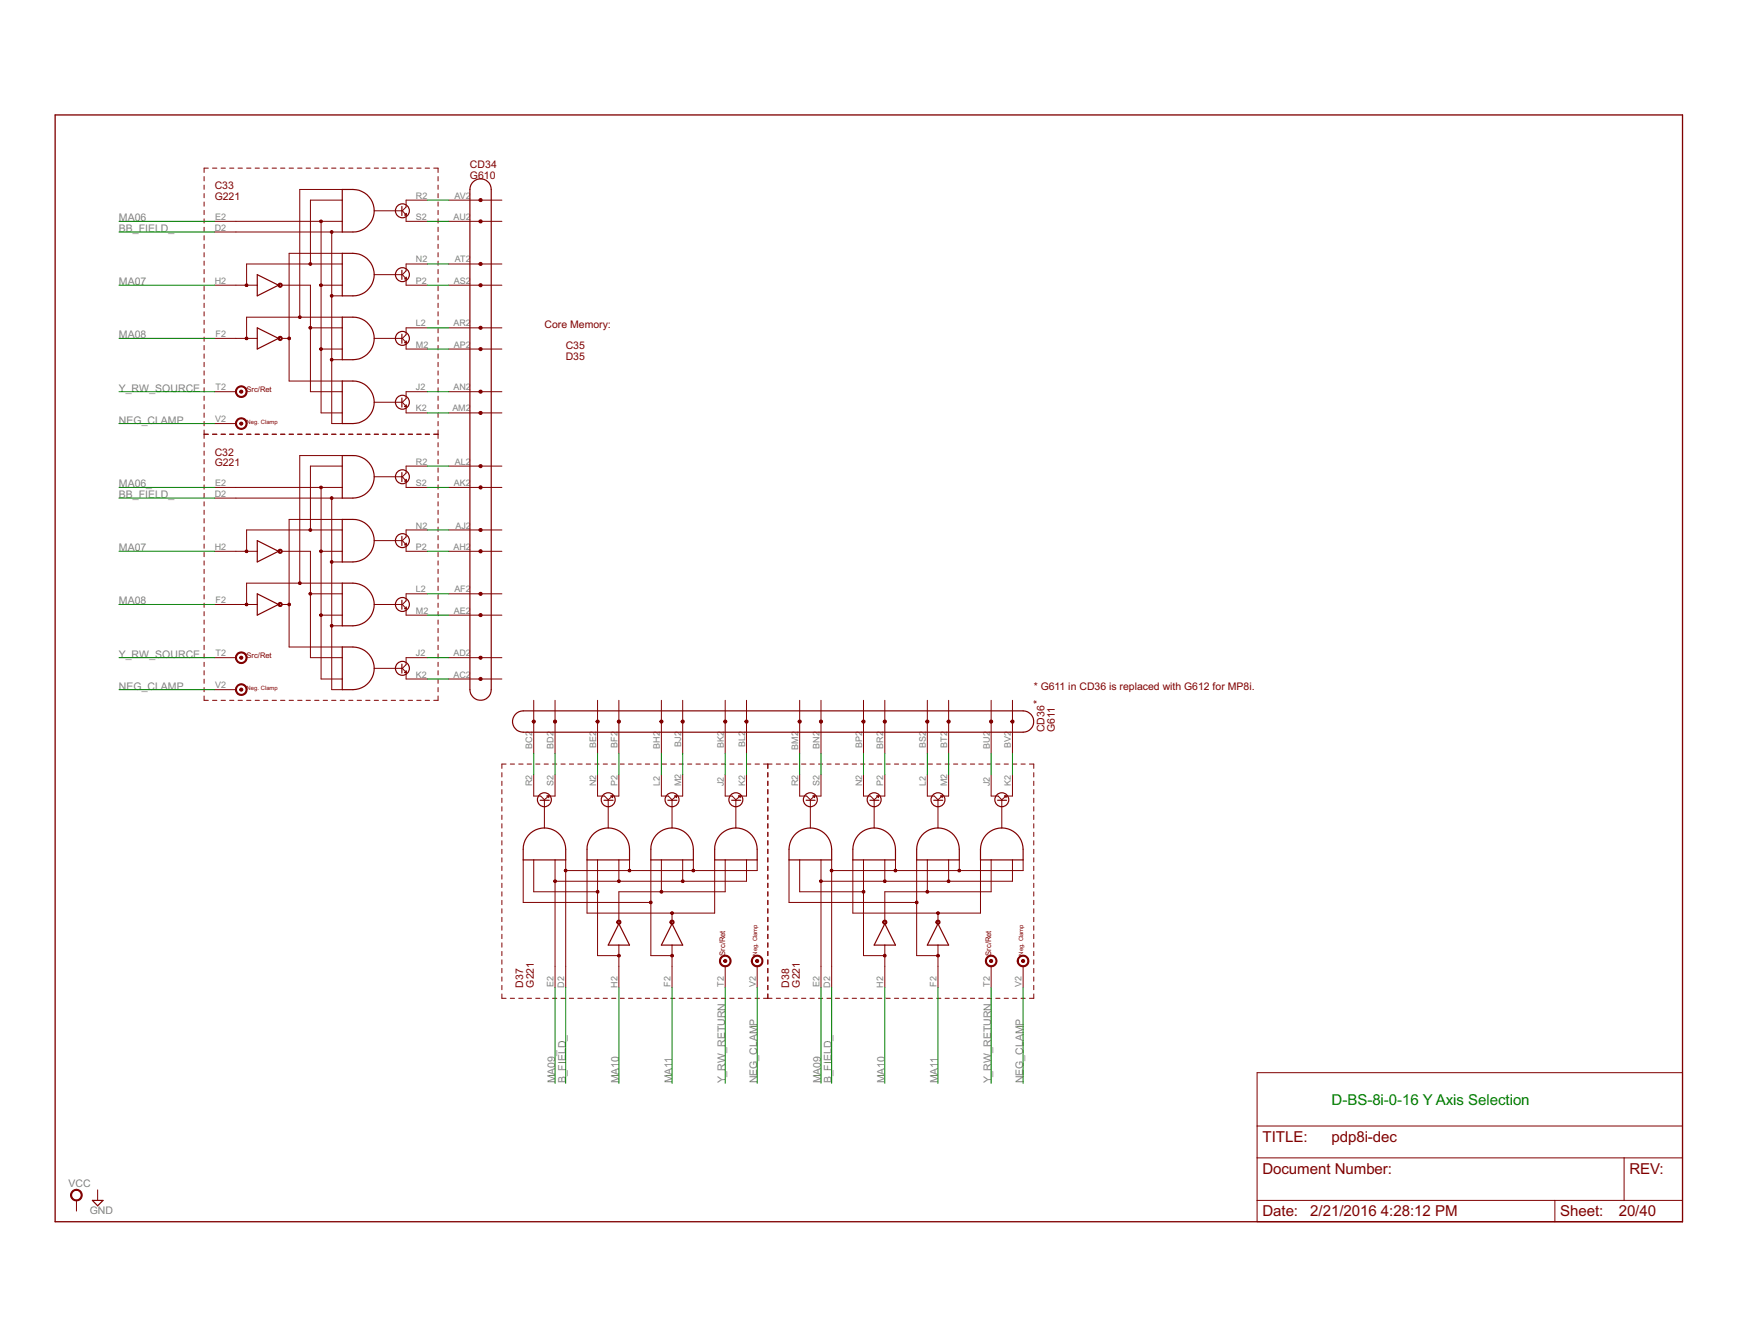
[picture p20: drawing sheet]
<svg xmlns="http://www.w3.org/2000/svg" width="279mm" height="216mm" viewBox="0 0 279 216" stroke-linecap="round" stroke-linejoin="round" font-family="sans-serif">
<defs><g id="words">
<text font-size="2.7" fill="#008000" x="214.2" y="177.6">D-BS-8i-0-16 Y Axis Selection</text>
<g font-size="2.7" fill="#800000">
<text x="203.1" y="183.6">TITLE:</text>
<text x="214.2" y="183.6">pdp8i-dec</text>
<text x="203.1" y="188.7">Document Number:</text>
<text x="262.1" y="188.7">REV:</text>
<text x="203.1" y="195.6">Date:</text>
<text x="210.8" y="195.6">2/21/2016</text>
<text x="222.1" y="195.6">4:28:12 PM</text>
<text x="251" y="195.6">Sheet:</text>
<text x="260.4" y="195.6">20/40</text>
</g>
<g font-size="1.9" fill="#800000">
<text x="75.6" y="27">CD34</text>
<text x="75.6" y="28.7">G610</text>
<text x="34.5" y="30.5">C33</text>
<text x="34.5" y="32.2">G221</text>
<text x="87.6" y="52.7">Core Memory:</text>
<text x="91" y="56.1">C35</text>
<text x="91" y="57.8">D35</text>
<text x="34.5" y="73.2">C32</text>
<text x="34.5" y="74.9">G221</text>
<text x="166.3" y="110.9">* G611 in CD36 is replaced with G612 for MP8i.</text>
<text x="167.5" y="113.2" transform="rotate(-90 167.5 113.2)">*</text>
<text x="168" y="117.7" transform="rotate(-90 168 117.7)">CD36</text>
<text x="169.7" y="117.7" transform="rotate(-90 169.7 117.7)">G611</text>
<text x="84.2" y="158.8" transform="rotate(-90 84.2 158.8)">D37</text>
<text x="85.9" y="158.8" transform="rotate(-90 85.9 158.8)">G221</text>
<text x="126.9" y="158.8" transform="rotate(-90 126.9 158.8)">D38</text>
<text x="128.6" y="158.8" transform="rotate(-90 128.6 158.8)">G221</text>
</g>
<g font-size="1.9" fill="#808080">
<text x="19.1" y="35.6">MA06</text>
<text x="19.1" y="37.3">BB_FIELD_</text>
<text x="19.1" y="45.9">MA07</text>
<text x="19.1" y="54.4">MA08</text>
<text x="19.1" y="63">Y_RW_SOURCE</text>
<text x="19.1" y="68.1">NEG_CLAMP</text>
<text x="19.1" y="78.4">MA06_</text>
<text x="19.1" y="80.1">BB_FIELD_</text>
<text x="19.1" y="88.6">MA07</text>
<text x="19.1" y="97.2">MA08</text>
<text x="19.1" y="105.7">Y_RW_SOURCE</text>
<text x="19.1" y="110.9">NEG_CLAMP</text>
<text x="89.3" y="174.2" transform="rotate(-90 89.3 174.2)">MA09_</text>
<text x="91" y="174.2" transform="rotate(-90 91 174.2)">B_FIELD_</text>
<text x="99.5" y="174.2" transform="rotate(-90 99.5 174.2)">MA10</text>
<text x="108.1" y="174.2" transform="rotate(-90 108.1 174.2)">MA11</text>
<text x="116.7" y="174.2" transform="rotate(-90 116.7 174.2)">Y_RW_RETURN</text>
<text x="121.8" y="174.2" transform="rotate(-90 121.8 174.2)">NEG_CLAMP</text>
<text x="132.1" y="174.2" transform="rotate(-90 132.1 174.2)">MA09</text>
<text x="133.8" y="174.2" transform="rotate(-90 133.8 174.2)">B_FIELD_</text>
<text x="142.3" y="174.2" transform="rotate(-90 142.3 174.2)">MA10</text>
<text x="150.9" y="174.2" transform="rotate(-90 150.9 174.2)">MA11</text>
<text x="159.4" y="174.2" transform="rotate(-90 159.4 174.2)">Y_RW_RETURN</text>
<text x="164.6" y="174.2" transform="rotate(-90 164.6 174.2)">NEG_CLAMP</text>
<text x="11" y="190.8">VCC</text>
<text x="14.4" y="195.1">GND</text>
</g>
<g font-size="1.6" fill="#808080">
<text x="34.6" y="35.3">E2</text>
<text x="66.9" y="31.9">R2</text>
<text x="66.9" y="35.3">S2</text>
<text x="72.9" y="35.3">AU2</text>
<text x="73.1" y="31.9">AV2</text>
<text x="34.5" y="37.1">D2</text>
<text x="34.5" y="45.6">H2</text>
<text x="66.9" y="42.2">N2</text>
<text x="66.9" y="45.6">P2</text>
<text x="73" y="45.6">AS2</text>
<text x="73.2" y="42.2">AT2</text>
<text x="66.9" y="52.5">L2</text>
<text x="72.9" y="52.5">AR2</text>
<text x="34.7" y="54.2">F2</text>
<text x="66.9" y="55.9">M2</text>
<text x="73" y="55.9">AP2</text>
<text x="34.7" y="62.7">T2</text>
<text x="66.9" y="62.7">J2</text>
<text x="72.9" y="62.7">AN2</text>
<text x="34.6" y="67.9">V2</text>
<text x="66.9" y="66.1">K2</text>
<text x="72.8" y="66.1">AM2</text>
<text x="66.9" y="74.7">R2</text>
<text x="73.2" y="74.7">AL2</text>
<text x="34.5" y="79.8">D2</text>
<text x="34.6" y="78.1">E2</text>
<text x="66.9" y="78.1">S2</text>
<text x="73" y="78.1">AK2</text>
<text x="34.5" y="88.4">H2</text>
<text x="66.9" y="85">N2</text>
<text x="66.9" y="88.4">P2</text>
<text x="72.9" y="88.4">AH2</text>
<text x="73.3" y="85">AJ2</text>
<text x="66.9" y="95.2">L2</text>
<text x="73.1" y="95.2">AF2</text>
<text x="34.7" y="96.9">F2</text>
<text x="66.9" y="98.6">M2</text>
<text x="73" y="98.6">AE2</text>
<text x="34.7" y="105.5">T2</text>
<text x="66.9" y="105.5">J2</text>
<text x="72.9" y="105.5">AD2</text>
<text x="34.6" y="110.6">V2</text>
<text x="66.9" y="108.9">K2</text>
<text x="72.9" y="108.9">AC2</text>
<text x="85.6" y="120.4" transform="rotate(-90 85.6 120.4)">BC2</text>
<text x="89" y="120.4" transform="rotate(-90 89 120.4)">BD2</text>
<text x="95.9" y="120.3" transform="rotate(-90 95.9 120.3)">BE2</text>
<text x="99.3" y="120.2" transform="rotate(-90 99.3 120.2)">BF2</text>
<text x="106.2" y="120.4" transform="rotate(-90 106.2 120.4)">BH2</text>
<text x="109.6" y="120" transform="rotate(-90 109.6 120)">BJ2</text>
<text x="116.4" y="120.3" transform="rotate(-90 116.4 120.3)">BK2</text>
<text x="119.8" y="120.1" transform="rotate(-90 119.8 120.1)">BL2</text>
<text x="128.4" y="120.5" transform="rotate(-90 128.4 120.5)">BM2</text>
<text x="131.8" y="120.4" transform="rotate(-90 131.8 120.4)">BN2</text>
<text x="138.7" y="120.3" transform="rotate(-90 138.7 120.3)">BP2</text>
<text x="142.1" y="120.4" transform="rotate(-90 142.1 120.4)">BR2</text>
<text x="148.9" y="120.3" transform="rotate(-90 148.9 120.3)">BS2</text>
<text x="152.3" y="120.2" transform="rotate(-90 152.3 120.2)">BT2</text>
<text x="159.2" y="120.4" transform="rotate(-90 159.2 120.4)">BU2</text>
<text x="162.6" y="120.3" transform="rotate(-90 162.6 120.3)">BV2</text>
<text x="85.6" y="126.4" transform="rotate(-90 85.6 126.4)">R2</text>
<text x="89" y="126.4" transform="rotate(-90 89 126.4)">S2</text>
<text x="95.9" y="126.4" transform="rotate(-90 95.9 126.4)">N2</text>
<text x="99.3" y="126.4" transform="rotate(-90 99.3 126.4)">P2</text>
<text x="106.2" y="126.4" transform="rotate(-90 106.2 126.4)">L2</text>
<text x="109.6" y="126.4" transform="rotate(-90 109.6 126.4)">M2</text>
<text x="116.4" y="126.4" transform="rotate(-90 116.4 126.4)">J2</text>
<text x="119.8" y="126.4" transform="rotate(-90 119.8 126.4)">K2</text>
<text x="128.4" y="126.4" transform="rotate(-90 128.4 126.4)">R2</text>
<text x="131.8" y="126.4" transform="rotate(-90 131.8 126.4)">S2</text>
<text x="138.7" y="126.4" transform="rotate(-90 138.7 126.4)">N2</text>
<text x="142.1" y="126.4" transform="rotate(-90 142.1 126.4)">P2</text>
<text x="148.9" y="126.4" transform="rotate(-90 148.9 126.4)">L2</text>
<text x="152.3" y="126.4" transform="rotate(-90 152.3 126.4)">M2</text>
<text x="159.2" y="126.4" transform="rotate(-90 159.2 126.4)">J2</text>
<text x="162.6" y="126.4" transform="rotate(-90 162.6 126.4)">K2</text>
<text x="89" y="158.7" transform="rotate(-90 89 158.7)">E2</text>
<text x="90.8" y="158.8" transform="rotate(-90 90.8 158.8)">D2</text>
<text x="99.3" y="158.8" transform="rotate(-90 99.3 158.8)">H2</text>
<text x="107.9" y="158.6" transform="rotate(-90 107.9 158.6)">F2</text>
<text x="116.4" y="158.6" transform="rotate(-90 116.4 158.6)">T2</text>
<text x="121.6" y="158.7" transform="rotate(-90 121.6 158.7)">V2</text>
<text x="131.8" y="158.7" transform="rotate(-90 131.8 158.7)">E2</text>
<text x="133.5" y="158.8" transform="rotate(-90 133.5 158.8)">D2</text>
<text x="142.1" y="158.8" transform="rotate(-90 142.1 158.8)">H2</text>
<text x="150.6" y="158.6" transform="rotate(-90 150.6 158.6)">F2</text>
<text x="159.2" y="158.6" transform="rotate(-90 159.2 158.6)">T2</text>
<text x="164.3" y="158.7" transform="rotate(-90 164.3 158.7)">V2</text>
</g>
<g font-size="1.4" fill="#800000">
<text x="39.7" y="63">Src/Ret</text>
<text x="39.7" y="105.7">Src/Ret</text>
<text x="116.7" y="153.6" transform="rotate(-90 116.7 153.6)">Src/Ret</text>
<text x="159.4" y="153.6" transform="rotate(-90 159.4 153.6)">Src/Ret</text>
</g>
<g font-size="1.1" fill="#800000">
<text x="39.7" y="68.1">Neg. Clamp</text>
<text x="39.7" y="110.9">Neg. Clamp</text>
<text x="121.8" y="153.6" transform="rotate(-90 121.8 153.6)">Neg. Clamp</text>
<text x="164.6" y="153.6" transform="rotate(-90 164.6 153.6)">Neg. Clamp</text>
</g>
</g></defs>
<path d="M8.9 18.5h261.7v177.9h-261.7z" fill="none" stroke="#800000" stroke-width=".21"/>
<g fill="none" stroke="#800000" stroke-width=".16">
<path d="M32.8 28.4v.7M32.8 29.8v.6M32.8 31.1v.7M32.8 32.5v.6M32.8 33.8v.7M32.8 35.2v.7M32.8 36.5v.7M32.8 37.9v.7M32.8 39.3v.6M33.5 27h-.7v.7M34.2 27h.7M34.5 37.3h20.6"/>
<path d="M34.5 35.6h20.6M35.6 27h.7M36.9 27h.7M38.3 27h.7M39.7 27h.7M41 27h.7M42.4 27h.7M43.8 27h.7M45.1 27h.7M46.5 27h.7M47.9 27h.7M49.2 27h.7"/>
<path d="M50.6 27h.7M51.6 35.6v30.8h3.5M52 27h.7M53.3 27h.7M53.4 37.3v30.8h1.7M54.7 27h.7M55.1 32.2h-5.2v10.2M55.1 30.5h-6.9v20.5M56.1 27h.7M57.4 27h.7M58.8 27h.7M60.2 33.9h4.4"/>
<path d="M60.2 27h.7M61.6 27h.7M62.9 27h.7M64.3 27h.7M65.3 34.6v1h3.4M65.7 27h.7M67 27h.7M68.4 27h.7M68.7 32.2h-3.4v1.1l-.6 .6 .6 .7M69.8 27h.7v.7M70.5 28.4v.7M70.5 29.8v.6"/>
<path d="M70.5 31.1v.7M70.5 32.5v.6M70.5 33.8v.7M70.5 35.2v.7M70.5 36.5v.7M70.5 37.9v.7M70.5 39.3v.6M72.2 35.6h8.5M72.2 32.2h8.5M32.8 40.6v.7M32.8 42v.7M32.8 43.3v.7"/>
<path d="M32.8 44.7v.7M32.8 46v.7M32.8 47.4v.7M32.8 48.7v.7M32.8 50.1v.7M32.8 51.5v.7M32.8 52.8v.7M32.8 54.2v.7M32.8 55.5v.7M32.8 56.9v.7M32.8 58.3v.6M32.8 59.6v.7"/>
<path d="M34.5 54.4h6.9M34.5 45.8h6.9M45.3 54.4h1.2M45.3 45.8h4.6v17.2h5.2M49.9 52.7h5.2M51.6 56.1h3.5M51.6 45.8h3.5M53.4 47.6h1.7M53.4 57.8h1.7M55.1 42.4h-15.4v3.4M55.1 51h-15.4v3.4M55.1 40.7h-8.6v20.6h8.6"/>
<path d="M60.2 44.2h4.4M60.2 54.4h4.4M65.3 44.9v.9h3.4M65.3 55.2v.9h3.4M68.7 42.4h-3.4v1.1l-.6 .7 .6 .6M68.7 52.7h-3.4v1.1l-.6 .6 .6 .7M70.5 40.6v.7M70.5 42v.7M70.5 43.3v.7M70.5 44.7v.7M70.5 46v.7M70.5 47.4v.7"/>
<path d="M70.5 48.7v.7M70.5 50.1v.7M70.5 51.5v.7M70.5 52.8v.7M70.5 54.2v.7M70.5 55.5v.7M70.5 56.9v.7M70.5 58.3v.6M70.5 59.6v.7M72.2 56.1h8.5M72.2 45.8h8.5M72.2 42.4h8.5"/>
<path d="M72.2 52.7h8.5M32.8 69.8h.7M32.8 61v.7M32.8 62.3v.7M32.8 63.7v.7M32.8 65v.7M32.8 66.4v.7M32.8 67.8v.7M32.8 69.1v1.4M32.8 71.2v.6M32.8 72.5v.7M32.8 73.9v.7"/>
<path d="M32.8 75.2v.7M32.8 76.6v.7M32.8 78v.6M32.8 79.3v.7M34.2 69.8h.7M34.5 68.1h3.5M34.5 63h3.5M34.5 78.4h20.6M35.6 69.8h.7M36.9 69.8h.7M38.3 69.8h.7M39.7 69.8h.7"/>
<path d="M41 69.8h.7M42.4 69.8h.7M43.8 69.8h.7M45.1 69.8h.7M46.5 69.8h.7M47.9 69.8h.7M49.2 69.8h.7M50.6 69.8h.7M51.6 78.4v30.8h3.5M52 69.8h.7M53.3 69.8h.7M54.7 69.8h.7"/>
<path d="M55.1 74.9h-5.2v10.3M55.1 73.2h-6.9v20.5M56.1 69.8h.7M57.4 69.8h.7M58.8 69.8h.7M60.2 64.7h4.4M60.2 69.8h.7M60.2 76.6h4.4M61.6 69.8h.7M62.9 69.8h.7M64.3 69.8h.7M65.3 65.4v1h3.4"/>
<path d="M65.3 77.4v1h3.4M65.7 69.8h.7M67 69.8h.7M68.4 69.8h.7M68.7 63h-3.4v1.1l-.6 .6 .6 .7M68.7 74.9h-3.4v1.2l-.6 .5 .6 .7M69.8 69.8h.7M70.5 61v.7M70.5 62.3v.7M70.5 63.7v.7M70.5 65v.7M70.5 66.4v.7"/>
<path d="M70.5 67.8v.7M70.5 69.1v1.4M70.5 71.2v.6M70.5 72.5v.7M70.5 73.9v.7M70.5 75.2v.7M70.5 76.6v.7M70.5 78v.6M70.5 79.3v.7M72.2 66.4h8.5M72.2 63h8.5M72.2 78.4h8.5"/>
<path d="M72.2 74.9h8.5M32.8 80.7v.6M32.8 82v.7M32.8 83.4v.7M32.8 84.7v.7M32.8 86.1v.7M32.8 87.5v.6M32.8 88.8v.7M32.8 90.2v.6M32.8 91.5v.7M32.8 92.9v.7M32.8 94.2v.7"/>
<path d="M32.8 95.6v.7M32.8 97v.6M32.8 98.3v.7M32.8 99.7v.7M34.5 97.2h6.9M34.5 80.1h20.6M34.5 88.6h6.9M45.3 88.6h4.6v17.1h5.2M45.3 97.2h1.2M49.9 95.5h5.2M51.6 98.9h3.5M51.6 88.6h3.5"/>
<path d="M53.4 80.1v30.8h1.7M53.4 90.3h1.7M55.1 85.2h-15.4v3.4M55.1 93.7h-15.4v3.5M55.1 83.5h-8.6v20.5h8.6M60.2 86.9h4.4M60.2 97.2h4.4M65.3 87.7v.9h3.4M65.3 97.9v1h3.4M68.7 85.2h-3.4v1.1l-.6 .6 .6 .7M68.7 95.5h-3.4v1.1l-.6 .6 .6 .7M70.5 80.7v.6"/>
<path d="M70.5 82v.7M70.5 83.4v.7M70.5 84.7v.7M70.5 86.1v.7M70.5 87.5v.6M70.5 88.8v.7M70.5 90.2v.6M70.5 91.5v.7M70.5 92.9v.7M70.5 94.2v.7M70.5 95.6v.7M70.5 97v.6"/>
<path d="M70.5 98.3v.7M70.5 99.7v.7M72.2 98.9h8.5M72.2 88.6h8.5M72.2 85.2h8.5M72.2 95.5h8.5M32.8 101v.7M32.8 102.4v.7M32.8 103.7v.7M32.8 105.1v.7M32.8 106.5v.6M32.8 107.8v.7"/>
<path d="M32.8 109.2v.7M32.8 110.5v.7M32.8 111.9v.7h.7M34.2 112.6h.7M34.5 110.9h3.5M34.5 105.7h3.5M35.6 112.6h.7M36.9 112.6h.7M38.3 112.6h.7M39.7 112.6h.7M41 112.6h.7M42.4 112.6h.7"/>
<path d="M43.8 112.6h.7M45.1 112.6h.7M46.5 112.6h.7M47.9 112.6h.7M49.2 112.6h.7M50.6 112.6h.7M52 112.6h.7M53.3 112.6h.7M53.4 100.6h1.7M54.7 112.6h.7M56.1 112.6h.7M57.4 112.6h.7"/>
<path d="M58.8 112.6h.7M60.2 107.4h4.4M60.2 112.6h.7M61.6 112.6h.7M62.9 112.6h.7M64.3 112.6h.7M65.3 108.2v1h3.4M65.7 112.6h.7M67 112.6h.7M68.4 112.6h.7M68.7 105.7h-3.4v1.1l-.6 .6 .6 .7M70.5 101v.7"/>
<path d="M70.5 102.4v.7M70.5 103.7v.7M70.5 105.1v.7M70.5 106.5v.6M70.5 107.8v.7M70.5 109.2v.7M70.5 110.5v.7M70.5 111.9v.7h-.7M72.2 109.2h8.5M72.2 105.7h8.5M85.9 112.6v8.5M89.3 112.6v8.5"/>
<path d="M96.1 112.6v8.5M99.5 112.6v8.5M106.4 112.6v8.5M109.8 112.6v8.5M116.6 112.6v8.5M120.1 112.6v8.5M128.6 112.6v8.5M132.1 112.6v8.5M138.9 112.6v8.5M142.3 112.6v8.5M149.2 112.6v8.5M152.6 112.6v8.5"/>
<path d="M159.4 112.6v8.5M162.9 112.6v8.5M80.7 124.2v.7M80.7 125.6v.7M80.7 126.9v.7M80.7 128.3v.7M80.7 129.7v.7M80.7 131v.7M80.7 132.4v.7M80.7 133.8v.7M80.7 135.1v.7M80.7 136.5v.7"/>
<path d="M80.7 137.9v.7M80.7 139.3v.7M81.4 122.8h-.7v.7M82.1 122.8h.7M83.4 122.8h.7M84.2 138.2v6.9h20.5M84.8 122.8h.7M85.9 124.5v3.5h1.1l.6 .6 .7-.6M85.9 138.2v5.2h10.2M86.2 122.8h.6M87.5 122.8h.7M87.6 128.7v4.4"/>
<path d="M88.9 122.8h.7M89.3 124.5v3.5h-1M89.3 138.2v20.6M90.2 122.8h.7M91 138.2v20.6M91.6 122.8h.7M92.9 122.8h.7M94.3 122.8h.7M94.4 138.2v8.6h20.6v-8.6M95.7 122.8h.7M96.1 124.5v3.5h1.1l.6 .6 .7-.6M96.1 138.2v15.4h3.4"/>
<path d="M97 122.8h.7M97.8 128.7v4.4M98.4 122.8h.7M99.5 124.5v3.5h-.9M99.5 138.2v3.5M99.7 122.8h.7M101.1 122.8h.7M101.3 138.2v1.8M102.4 122.8h.7M103.8 122.8h.7M104.7 138.2v15.4h3.4M105.2 122.8h.7"/>
<path d="M106.4 124.5v3.5h1.1l.6 .6 .7-.6M106.4 138.2v5.2M106.5 122.8h.7M107.9 122.8h.7M108.1 128.7v4.4M109.2 122.8h.7M109.8 124.5v3.5h-.9M109.8 138.2v3.5M110.6 122.8h.7M111.5 138.2v1.8M112 122.8h.6M113.3 122.8h.7"/>
<path d="M114.7 122.8h.7M116 122.8h.7M116.6 124.5v3.5h1.2l.6 .6 .7-.6M116.6 138.2v5.2h-17.1v4.6M117.4 122.8h.7M118.4 128.7v4.4M118.7 122.8h.7M120.1 124.5v3.5h-1M120.1 138.2v3.5h-30.8M120.1 122.8h.7M121.5 122.8h.7M121.8 138.2v1.8h-30.8"/>
<path d="M122.8 122.8h1.4M123.5 122.8v.7M123.5 124.2v.7M123.5 125.6v.7M123.5 126.9v.7M123.5 128.3v.7M123.5 129.7v.7M123.5 131v.7M123.5 132.4v.7M123.5 133.8v.7M123.5 135.1v.7M123.5 136.5v.7"/>
<path d="M123.5 137.9v.7M123.5 139.3v.7M124.9 122.8h.6M126.2 122.8h.7M126.9 138.2v6.9h20.5M127.6 122.8h.6M128.6 124.5v3.5h1.2l.5 .6 .7-.6M128.6 138.2v5.2h10.3M128.9 122.8h.7M130.3 122.8h.7M130.3 128.7v4.4M131.7 122.8h.6"/>
<path d="M132.1 124.5v3.5h-1M132.1 138.2v20.6M133 122.8h.7M133.8 138.2v20.6M134.4 122.8h.6M135.7 122.8h.7M137.1 122.8h.7M137.2 138.2v8.6h20.5v-8.6M138.4 122.8h.7M138.9 124.5v3.5h1.1l.6 .6 .7-.6M138.9 138.2v15.4h3.4M139.8 122.8h.7"/>
<path d="M140.6 128.7v4.4M141.2 122.8h.6M142.3 124.5v3.5h-.9M142.3 138.2v3.5M142.5 122.8h.7M143.9 122.8h.6M144 138.2v1.8M145.2 122.8h.7M146.6 122.8h.7M147.4 138.2v15.4h3.5M147.9 122.8h.7M149.2 124.5v3.5h1.1l.6 .6 .7-.6"/>
<path d="M149.2 138.2v5.2M149.3 122.8h.7M150.7 122.8h.6M150.9 128.7v4.4M152 122.8h.7M152.6 124.5v3.5h-1M152.6 138.2v3.5M153.4 122.8h.7M154.3 138.2v1.8M154.7 122.8h.7M156.1 122.8h.7M157.4 122.8h.7"/>
<path d="M158.8 122.8h.7M159.4 124.5v3.5h1.1l.6 .6 .7-.6M159.4 138.2v5.2h-17.1v4.6M160.2 122.8h.6M161.1 128.7v4.4M161.5 122.8h.7M162.9 124.5v3.5h-1M162.9 138.2v3.5h-30.8M162.9 122.8h.7M164.2 122.8h.7M164.6 138.2v1.8h-30.8M165.6 122.8h.7v.7"/>
<path d="M166.3 124.2v.7M166.3 125.6v.7M166.3 126.9v.7M166.3 128.3v.7M166.3 129.7v.7M166.3 131v.7M166.3 132.4v.7M166.3 133.8v.7M166.3 135.1v.7M166.3 136.5v.7M166.3 137.9v.7M166.3 139.3v.7"/>
<path d="M80.7 140.6v.7M80.7 142v.7M80.7 143.4v.7M80.7 144.7v.7M80.7 146.1v.7M80.7 147.5v.7M80.7 148.8v.7M80.7 150.2v.7M80.7 151.6v.7M80.7 153v.6M80.7 154.3v.7M80.7 155.7v.7"/>
<path d="M80.7 157.1v.6M80.7 158.4v.7M80.7 159.8v.7h.7M99.5 151.9v6.9M108.1 146.8v1.2M108.1 151.9v6.9M116.6 155.3v3.5M121.8 155.3v3.5M123.5 140.6v.7M123.5 142v.7M123.5 143.4v.7M123.5 144.7v.7"/>
<path d="M123.5 146.1v.7M123.5 147.5v.7M123.5 148.8v.7M123.5 150.2v.7M123.5 151.6v.7M123.5 153v.6M123.5 154.3v.7M123.5 155.7v.7M123.5 157.1v.6M123.5 158.4v.7M123.5 159.8v.7M142.3 151.9v6.9"/>
<path d="M150.9 146.8v1.2M150.9 151.9v6.9M159.4 155.3v3.5M164.6 155.3v3.5M166.3 159.8v.7h-.7M166.3 140.6v.7M166.3 142v.7M166.3 143.4v.7M166.3 144.7v.7M166.3 146.1v.7M166.3 147.5v.7M166.3 148.8v.7"/>
<path d="M166.3 150.2v.7M166.3 151.6v.7M166.3 153v.6M166.3 154.3v.7M166.3 155.7v.7M166.3 157.1v.6M166.3 158.4v.7M82.1 160.5h.7M83.4 160.5h.7M84.8 160.5h.7M86.2 160.5h.6M87.5 160.5h.7"/>
<path d="M88.9 160.5h.7M90.2 160.5h.7M91.6 160.5h.7M92.9 160.5h.7M94.3 160.5h.7M95.7 160.5h.7M97 160.5h.7M98.4 160.5h.7M99.7 160.5h.7M101.1 160.5h.7M102.4 160.5h.7M103.8 160.5h.7"/>
<path d="M105.2 160.5h.7M106.5 160.5h.7M107.9 160.5h.7M109.2 160.5h.7M110.6 160.5h.7M112 160.5h.6M113.3 160.5h.7M114.7 160.5h.7M116 160.5h.7M117.4 160.5h.7M118.7 160.5h.7M120.1 160.5h.7"/>
<path d="M121.5 160.5h.7M122.8 160.5h1.4M124.9 160.5h.6M126.2 160.5h.7M127.6 160.5h.6M128.9 160.5h.7M130.3 160.5h.7M131.7 160.5h.6M133 160.5h.7M134.4 160.5h.6M135.7 160.5h.7M137.1 160.5h.7"/>
<path d="M138.4 160.5h.7M139.8 160.5h.7M141.2 160.5h.6M142.5 160.5h.7M143.9 160.5h.6M145.2 160.5h.7M146.6 160.5h.7M147.9 160.5h.7M149.3 160.5h.7M150.7 160.5h.6M152 160.5h.7M153.4 160.5h.7"/>
<path d="M154.7 160.5h.7M156.1 160.5h.7M157.4 160.5h.7M158.8 160.5h.7M160.2 160.5h.6M161.5 160.5h.7M162.9 160.5h.7M164.2 160.5h.7M202.2 172.4h68.4v24h-68.4zM12.3 193v1.7M15.7 191.3v1.7M202.2 186.1h68.4"/>
<path d="M202.2 193h68.4M202.2 181h68.4M250.1 193v3.4M261.2 186.1v6.9"/>
</g>
<g fill="none" stroke="#800000" stroke-width=".19">
<path d="M55.1 30.5a5.5 5.5 0 0 1 3.5 .5 3.4 3.4 0 0 1 1.4 3.8 3.4 3.4 0 0 1-3.2 2.5h-1.7zM64.6 33.2v1.4M65.3 34.3v.3h-.2M76.2 29.2a1.71 1.71 0 0 1 1.8-.3 1.71 1.71 0 0 1 1 1.6v80.4a1.71 1.71 0 0 1-1.7 1.7 1.71 1.71 0 0 1-1.7-1.7v-80.4a1.68 1.68 0 0 1 .6-1.3zM41.4 44.2l3.4 1.6-3.4 1.8zM41.4 52.7l3.4 1.7-3.4 1.7zM55.1 40.7a5.5 5.5 0 0 1 3.5 .6 3.4 3.4 0 0 1 1.4 3.8 3.4 3.4 0 0 1-3.2 2.5h-1.7zM55.1 51a5.4 5.4 0 0 1 3.5 .5 3.4 3.4 0 0 1 1.5 3.9 3.4 3.4 0 0 1-3.3 2.4h-1.7zM64.6 43.5v1.4M64.6 53.7v1.5M65.3 44.6v.2h-.2M65.3 54.8v.3h-.2"/>
<path d="M55.1 61.3a5.4 5.4 0 0 1 3.5 .5 3.4 3.4 0 0 1 1.5 3.8 3.4 3.4 0 0 1-3.3 2.5h-1.7zM55.1 73.2a5.4 5.4 0 0 1 3.5 .6 3.4 3.4 0 0 1 1.5 3.8 3.4 3.4 0 0 1-3.3 2.5h-1.7zM64.6 64v1.4M64.6 76v1.4M65.3 65.1v.3h-.2M65.3 77.1v.2h-.2M41.4 86.9l3.4 1.7-3.4 1.7zM41.4 95.5l3.4 1.7-3.4 1.7zM55.1 83.5a5.4 5.4 0 0 1 3.5 .5 3.4 3.4 0 0 1 1.5 3.9 3.4 3.4 0 0 1-3.3 2.4h-1.7zM55.1 93.7a5.5 5.5 0 0 1 3.5 .6 3.4 3.4 0 0 1 1.5 3.8 3.4 3.4 0 0 1-3.3 2.5h-1.7zM64.6 86.2v1.5M64.6 96.5v1.4"/>
<path d="M65.3 87.3v.3h-.2M65.3 97.6v.3h-.2M55.1 104a5.5 5.5 0 0 1 3.5 .6 3.4 3.4 0 0 1 1.5 3.8 3.4 3.4 0 0 1-3.3 2.5h-1.7zM64.6 106.8v1.4M65.3 107.9v.2h-.2M82.9 114.9a1.68 1.68 0 0 1 1.3-.6h80.4a1.71 1.71 0 0 1 1.7 1.7 1.71 1.71 0 0 1-1.7 1.7h-80.4a1.71 1.71 0 0 1-1.6-1 1.71 1.71 0 0 1 .3-1.8zM85 134.3a3.4 3.4 0 0 1 3.8-1 3.4 3.4 0 0 1 2.2 3.2v1.7h-6.8a5.3 5.3 0 0 1 .5-3.5zM86.9 128.7h1.4M88 128h.3v.2M95.2 134.3a3.4 3.4 0 0 1 3.8-1 3.4 3.4 0 0 1 2.3 3.2v1.7h-6.9a5.3 5.3 0 0 1 .6-3.5zM97.2 128.7h1.4M98.3 128h.2v.2"/>
<path d="M105.5 134.3a3.4 3.4 0 0 1 3.8-1 3.4 3.4 0 0 1 2.2 3.2v1.7h-6.8a5.3 5.3 0 0 1 .5-3.5zM107.4 128.7h1.5M108.5 128h.3v.2M115.8 134.3a3.4 3.4 0 0 1 3.8-1 3.4 3.4 0 0 1 2.2 3.2v1.7h-6.8a5.3 5.3 0 0 1 .5-3.5zM117.7 128.7h1.4M118.8 128h.3v.2M127.8 134.3a3.4 3.4 0 0 1 3.7-1 3.4 3.4 0 0 1 2.3 3.2v1.7h-6.9a5.4 5.4 0 0 1 .6-3.5zM129.7 128.7h1.4M130.8 128h.2v.2M138 134.3a3.4 3.4 0 0 1 3.8-1 3.4 3.4 0 0 1 2.2 3.2v1.7h-6.8a5.4 5.4 0 0 1 .5-3.5zM139.9 128.7h1.5M141 128h.3v.2"/>
<path d="M148.3 134.3a3.4 3.4 0 0 1 3.8-1 3.4 3.4 0 0 1 2.2 3.2v1.7h-6.9a5.4 5.4 0 0 1 .6-3.5zM150.2 128.7h1.4M151.3 128h.3v.2M158.6 134.3a3.4 3.4 0 0 1 3.7-1 3.4 3.4 0 0 1 2.3 3.2v1.7h-6.9a5.4 5.4 0 0 1 .6-3.5zM160.5 128.7h1.4M161.6 128h.2v.2M99.5 148.5l1.8 3.4h-3.5zM108.1 148.5l1.7 3.4h-3.4zM142.3 148.5l1.7 3.4h-3.4zM150.9 148.5l1.7 3.4h-3.4zM14.9 193h1.7l-.9 .8z"/>
<circle cx="64.7" cy="33.9" r="1.12"/>
<circle cx="64.7" cy="44.2" r="1.12"/>
<circle cx="64.7" cy="54.4" r="1.12"/>
<circle cx="64.7" cy="64.7" r="1.12"/>
<circle cx="64.7" cy="76.6" r="1.12"/>
<circle cx="64.7" cy="97.2" r="1.12"/>
<circle cx="64.7" cy="86.9" r="1.12"/>
<circle cx="64.7" cy="107.4" r="1.12"/>
<circle cx="87.6" cy="128.6" r="1.12"/>
<circle cx="97.8" cy="128.6" r="1.12"/>
<circle cx="108.1" cy="128.6" r="1.12"/>
<circle cx="118.4" cy="128.6" r="1.12"/>
<circle cx="130.3" cy="128.6" r="1.12"/>
<circle cx="140.6" cy="128.6" r="1.12"/>
<circle cx="150.9" cy="128.6" r="1.12"/>
<circle cx="161.1" cy="128.6" r="1.12"/>
</g>
<g fill="#800000" stroke="#800000" stroke-width=".16">
<path d="M38.2 67.3a.95 .95 0 0 1 1.5 .4 .95 .95 0 0 1-.7 1.3 .95 .95 0 0 1-1.1-.9h.1a.77 .77 0 0 1 1.1-.7 .77 .77 0 0 1 .2 1.2 .77 .77 0 0 1-1.2-.3l-.1-.2h-.1v-.3z" fill-rule="evenodd"/>
<path d="M38.6 67.9h.1h.3v.3l-.3 .1-.2-.2 .3-.1 .1 .1-.1 .1-.3-.1z" fill-rule="evenodd"/>
<path d="M51.5 35.5h.2v.2h-.2v-.1h.2h-.2z" fill-rule="evenodd"/>
<path d="M51.5 35.5l.2-.1 .2 .2-.1 .1h-.3l-.1-.1 .2-.1 .2 .1-.2 .1-.2-.1z" fill-rule="evenodd"/>
<path d="M53.2 37.2l.2-.1 .1 .3-.2 .1-.2-.2 .2-.1 .2 .1-.2 .1-.2-.1z" fill-rule="evenodd"/>
<path d="M53.3 37.2h.1v.2h-.1l-.1-.1h.2h-.2z" fill-rule="evenodd"/>
<path d="M53.3 47.5h.1v.2h-.1l-.1-.1 .2-.1-.2 .1z" fill-rule="evenodd"/>
<path d="M53.2 47.4l.2-.1 .1 .4-.2 .1-.2-.2 .2-.1 .2 .1-.2 .1-.2-.1z" fill-rule="evenodd"/>
<path d="M51.5 45.8h.2v.2h-.2v-.2h.2h-.2z" fill-rule="evenodd"/>
<path d="M51.5 45.7l.2-.1 .2 .2-.1 .2h-.3l-.1-.2 .2-.1 .2 .1-.2 .2-.2-.2z" fill-rule="evenodd"/>
<path d="M51.5 56h.2v.2h-.2v-.1h.2h-.2z" fill-rule="evenodd"/>
<path d="M51.5 56l.2-.1 .1 .3-.1 .1-.2-.1-.1-.1 .2-.1 .2 .1-.2 .1-.2-.1z" fill-rule="evenodd"/>
<path d="M53.3 57.7h.1v.2h-.1l-.1-.1h.2h-.2z" fill-rule="evenodd"/>
<path d="M53.2 57.7l.2-.1 .1 .4h-.2l-.2-.2 .2-.1 .2 .1-.2 .1-.2-.1z" fill-rule="evenodd"/>
<path d="M39.6 45.8h.2v.2h-.2l-.1-.2h.2h-.2z" fill-rule="evenodd"/>
<path d="M39.5 45.7l.2-.1 .2 .2-.1 .2h-.3l-.1-.2 .2-.1 .2 .1-.2 .2-.2-.2z" fill-rule="evenodd"/>
<path d="M49.8 42.3h.2v.2h-.2v-.1h.2h-.2z" fill-rule="evenodd"/>
<path d="M49.7 42.3l.3-.1 .1 .4-.1 .1-.3-.1v-.2l.2-.1 .2 .1-.2 .1-.2-.1z" fill-rule="evenodd"/>
<path d="M49.8 52.6h.2v.2h-.2v-.1h.2h-.2z" fill-rule="evenodd"/>
<path d="M49.7 52.6h.4v.2l-.1 .1-.3-.1v-.1l.2-.1 .2 .1-.2 .1-.2-.1z" fill-rule="evenodd"/>
<path d="M44.9 45.6a.35 .35 0 0 1 .5 .2 .35 .35 0 0 1-.3 .4 .35 .35 0 0 1-.4-.4h.2a.17 .17 0 0 1 .2-.1 .17 .17 0 0 1 .1 .3 .17 .17 0 0 1-.3-.1l-.2-.1z" fill-rule="evenodd"/>
<path d="M44.8 54.2a.35 .35 0 0 1 .5 0 .35 .35 0 0 1-.2 .6 .35 .35 0 0 1-.4-.4h.2l.2-.2 .1 .1v.2l-.1 .1-.2-.2h-.2z" fill-rule="evenodd"/>
<path d="M39.6 54.3h.2v.2h-.2l-.1-.1h.2h-.2z" fill-rule="evenodd"/>
<path d="M39.5 54.3l.2-.1 .2 .2-.1 .1h-.3l-.1-.1 .2-.1 .2 .1-.2 .1-.2-.1z" fill-rule="evenodd"/>
<path d="M46.4 54.3h.2v.2h-.2v-.1h.1h-.1z" fill-rule="evenodd"/>
<path d="M46.3 54.3l.3-.1 .1 .2v.1h-.4v-.1l.2-.1 .1 .1-.1 .1-.2-.1z" fill-rule="evenodd"/>
<path d="M48.1 50.9h.2v.2h-.2v-.1h.2h-.2z" fill-rule="evenodd"/>
<path d="M48 50.9l.2-.1 .2 .1v.2l-.2 .1-.2-.2 .3-.1v.2h-.1l-.2-.1z" fill-rule="evenodd"/>
<path d="M38.2 62.2a.94 .94 0 0 1 1.5 .4 .94 .94 0 0 1-.7 1.3 .94 .94 0 0 1-1.1-.9h.1a.77 .77 0 0 1 1.1-.8 .77 .77 0 0 1 .2 1.3 .77 .77 0 0 1-1.2-.3l-.1-.2h-.1v-.3z" fill-rule="evenodd"/>
<path d="M38.6 62.8l.1-.1 .3 .1v.3l-.1 .1-.3-.1-.1-.1 .3-.1 .1 .1h-.4z" fill-rule="evenodd"/>
<path d="M38.2 110.1a.94 .94 0 0 1 1.5 .4 .94 .94 0 0 1-.7 1.3 .94 .94 0 0 1-1.1-.9h.1a.77 .77 0 0 1 1.1-.8 .77 .77 0 0 1 .2 1.3 .77 .77 0 0 1-1.2-.3l-.1-.2h-.1v-.3z" fill-rule="evenodd"/>
<path d="M38.6 110.7l.3-.1 .2 .3-.1 .1-.1 .1-.3-.1-.1-.1 .3-.1 .1 .1-.1 .1-.3-.1z" fill-rule="evenodd"/>
<path d="M51.5 78.3h.2v.2h-.2v-.1l.2-.1-.2 .1z" fill-rule="evenodd"/>
<path d="M51.5 78.2l.2-.1 .1 .4-.1 .1-.2-.1-.1-.1 .2-.1 .2 .1-.2 .1-.2-.1z" fill-rule="evenodd"/>
<path d="M53.2 79.9h.2l.1 .3-.2 .1-.2-.2 .2-.2 .2 .2-.2 .1-.2-.1z" fill-rule="evenodd"/>
<path d="M53.3 80h.1v.2h-.1l-.1-.1h.2h-.2z" fill-rule="evenodd"/>
<path d="M53.3 90.2h.1v.2h-.1l-.1-.1h.2h-.2z" fill-rule="evenodd"/>
<path d="M53.2 90.2l.2-.1 .1 .4-.2 .1-.2-.3h.3v.1h-.1l-.2-.1z" fill-rule="evenodd"/>
<path d="M51.5 88.5h.2v.2h-.2v-.1h.2h-.2z" fill-rule="evenodd"/>
<path d="M51.5 88.5l.2-.1 .1 .4h-.1h-.2l-.1-.2 .2-.1 .2 .1-.2 .1-.2-.1z" fill-rule="evenodd"/>
<path d="M51.5 98.8h.2v.2h-.2v-.1h.2h-.2z" fill-rule="evenodd"/>
<path d="M51.5 98.8l.2-.1 .1 .3-.1 .1-.2-.1-.1-.1 .2-.1 .2 .1-.2 .1-.2-.1z" fill-rule="evenodd"/>
<path d="M53.3 100.5h.1v.2h-.1l-.1-.1h.2h-.2z" fill-rule="evenodd"/>
<path d="M53.2 100.5l.2-.1 .1 .3-.2 .1-.2-.2 .3-.1v.2h-.1l-.2-.1z" fill-rule="evenodd"/>
<path d="M39.6 88.5h.2v.2h-.2l-.1-.1h.2h-.2z" fill-rule="evenodd"/>
<path d="M39.5 88.5l.2-.1 .1 .4h-.1h-.2l-.1-.2 .2-.1 .2 .1-.2 .1-.2-.1z" fill-rule="evenodd"/>
<path d="M49.8 85.1h.2v.2h-.2v-.1h.2h-.2z" fill-rule="evenodd"/>
<path d="M49.7 85.1l.3-.1 .1 .2v.1h-.4v-.1l.2-.1 .2 .1-.2 .1-.2-.1z" fill-rule="evenodd"/>
<path d="M49.8 95.4h.2v.2h-.2v-.1h.2h-.2z" fill-rule="evenodd"/>
<path d="M49.7 95.3l.3-.1 .1 .4-.1 .1-.3-.1v-.1l.2-.1 .2 .1-.2 .1-.2-.1z" fill-rule="evenodd"/>
<path d="M44.8 88.5a.35 .35 0 0 1 .5 0 .35 .35 0 0 1-.2 .5 .35 .35 0 0 1-.4-.4h.2a.17 .17 0 0 1 .2-.1 .17 .17 0 0 1 .1 .2 .17 .17 0 0 1-.3 0l-.2-.1z" fill-rule="evenodd"/>
<path d="M44.8 97a.35 .35 0 0 1 .5 0 .35 .35 0 0 1-.2 .6 .35 .35 0 0 1-.4-.4h.2a.17 .17 0 0 1 .2-.2 .17 .17 0 0 1 .1 .3 .17 .17 0 0 1-.3 0l-.2-.1z" fill-rule="evenodd"/>
<path d="M39.6 97.1h.2v.2h-.2l-.1-.1h.2h-.2z" fill-rule="evenodd"/>
<path d="M39.5 97h.2l.1 .3-.1 .1-.2-.1-.1-.1 .2-.1 .2 .1-.2 .1-.2-.1z" fill-rule="evenodd"/>
<path d="M46.4 97.1h.2v.2h-.2v-.1h.1h-.1z" fill-rule="evenodd"/>
<path d="M46.3 97h.3l.1 .3-.3 .1-.1-.2 .2-.1 .1 .1-.1 .1-.2-.1z" fill-rule="evenodd"/>
<path d="M48.1 93.7h.2v.2h-.2v-.2h.2h-.2z" fill-rule="evenodd"/>
<path d="M48 93.6l.2-.1 .2 .1v.3h-.4v-.2l.2-.1 .1 .1-.1 .2-.2-.2z" fill-rule="evenodd"/>
<path d="M38.2 105a.95 .95 0 0 1 1.5 .3 .95 .95 0 0 1-.7 1.3 .95 .95 0 0 1-1.1-.9h.1a.77 .77 0 0 1 1.1-.7 .77 .77 0 0 1 .2 1.3 .77 .77 0 0 1-1.2-.3l-.1-.3h-.1v-.3z" fill-rule="evenodd"/>
<path d="M38.6 105.6l.1-.1 .3 .1v.3l-.3 .1-.2-.3 .3-.1 .1 .1-.1 .1-.3-.1z" fill-rule="evenodd"/>
<path d="M121 153.9a.94 .94 0 0 1 1.6 .1 .94 .94 0 0 1-.5 1.4 .94 .94 0 0 1-1.3-.9h.2a.78 .78 0 0 1 1.2-.6 .78 .78 0 0 1 .1 1.3 .78 .78 0 0 1-1.2-.5l-.1-.2h-.2z" fill-rule="evenodd"/>
<path d="M121.6 154.3l.3-.1 .1 .1v.3l-.1 .1-.3-.1-.1-.1 .3-.1 .1 .1-.1 .1-.3-.1z" fill-rule="evenodd"/>
<path d="M89.2 141.6h.2v.2h-.2v-.1h.1h-.1z" fill-rule="evenodd"/>
<path d="M89.1 141.5h.4v.3l-.3 .1-.1-.2 .3-.1v.1l-.2 .1-.1-.1z" fill-rule="evenodd"/>
<path d="M90.8 139.8l.3-.1 .1 .4-.1 .1-.3-.1v-.1l.2-.2 .1 .2-.1 .1-.2-.1z" fill-rule="evenodd"/>
<path d="M90.9 139.8h.2v.2h-.2h-.1h.2h-.2z" fill-rule="evenodd"/>
<path d="M101.2 139.8h.1v.2h-.1h-.1h.2h-.2z" fill-rule="evenodd"/>
<path d="M101.1 139.8l.2-.1 .1 .4-.1 .1-.2-.1-.1-.1 .2-.2 .2 .2-.2 .1-.2-.1z" fill-rule="evenodd"/>
<path d="M99.5 141.6h.2v.2h-.2l-.1-.1h.2h-.2z" fill-rule="evenodd"/>
<path d="M99.4 141.5h.3v.3l-.2 .1-.2-.2 .4-.1v.1l-.2 .1-.2-.1z" fill-rule="evenodd"/>
<path d="M109.7 141.6h.2v.2h-.2v-.1h.2h-.2z" fill-rule="evenodd"/>
<path d="M109.6 141.5h.4v.3l-.3 .1-.1-.2 .3-.1v.1l-.1 .1-.2-.1z" fill-rule="evenodd"/>
<path d="M111.4 139.8h.2v.2h-.2h.2h-.2z" fill-rule="evenodd"/>
<path d="M111.3 139.8l.3-.1 .1 .4-.1 .1-.3-.1v-.1l.2-.2 .2 .2-.2 .1-.2-.1z" fill-rule="evenodd"/>
<path d="M99.5 153.5h.2v.2h-.2l-.1-.1h.2h-.2z" fill-rule="evenodd"/>
<path d="M99.4 153.5l.1-.1 .2 .1v.3h-.3l-.1-.2 .2-.1 .2 .1-.2 .2-.2-.2z" fill-rule="evenodd"/>
<path d="M96 143.3h.2v.2h-.2v-.1l.2-.1-.2 .1z" fill-rule="evenodd"/>
<path d="M95.9 143.2h.3l.2 .2-.1 .1h-.4v-.1l.2-.1 .1 .1-.1 .1-.2-.1z" fill-rule="evenodd"/>
<path d="M106.3 143.3h.2v.2h-.2v-.1l.1-.1-.1 .1z" fill-rule="evenodd"/>
<path d="M106.2 143.2h.3l.1 .2v.1h-.4v-.1l.2-.1 .1 .1-.1 .1-.2-.1z" fill-rule="evenodd"/>
<path d="M99.3 148.1a.34 .34 0 0 1 .5-.1 .34 .34 0 0 1-.1 .6 .34 .34 0 0 1-.5-.3h.2a.17 .17 0 0 1 .2-.2 .17 .17 0 0 1 .1 .3 .17 .17 0 0 1-.3-.1h-.2z" fill-rule="evenodd"/>
<path d="M107.8 148.1a.34 .34 0 0 1 .6-.1 .34 .34 0 0 1-.2 .6 .34 .34 0 0 1-.4-.3h.1a.18 .18 0 0 1 .3-.2 .17 .17 0 0 1 0 .3 .17 .17 0 0 1-.3-.1h-.1z" fill-rule="evenodd"/>
<path d="M108 153.5h.2v.2h-.2v-.1h.1h-.1z" fill-rule="evenodd"/>
<path d="M107.9 153.5l.1-.1 .3 .1v.3h-.4v-.2l.2-.1 .1 .1-.1 .2-.2-.2z" fill-rule="evenodd"/>
<path d="M108 146.7h.2v.2h-.2v-.1h.1h-.1z" fill-rule="evenodd"/>
<path d="M107.9 146.7l.1-.1 .3 .1v.2l-.3 .1-.1-.2 .2-.1 .1 .1-.1 .1-.2-.1z" fill-rule="evenodd"/>
<path d="M104.6 145h.2v.2h-.2l-.1-.1h.2h-.2z" fill-rule="evenodd"/>
<path d="M104.5 144.9h.3l.1 .3-.3 .1-.1-.2 .1-.1 .2 .1-.2 .1-.1-.1z" fill-rule="evenodd"/>
<path d="M115.9 153.9a.95 .95 0 0 1 1.5 0 .95 .95 0 0 1-.4 1.5 .95 .95 0 0 1-1.3-.9h.2a.77 .77 0 0 1 1-.7 .77 .77 0 0 1 .3 1.2 .77 .77 0 0 1-1.3-.3v-.2h-.2z" fill-rule="evenodd"/>
<path d="M116.5 154.3l.2-.1 .2 .3v.1l-.2 .1-.2-.1-.1-.1 .3-.1-.1 .2-.2-.1z" fill-rule="evenodd"/>
<path d="M163.8 153.9a.94 .94 0 0 1 1.5 .1 .94 .94 0 0 1-.5 1.4 .94 .94 0 0 1-1.2-.9h.2a.77 .77 0 0 1 1-.7 .77 .77 0 0 1 .3 1.2 .77 .77 0 0 1-1.3-.3v-.2h-.2z" fill-rule="evenodd"/>
<path d="M164.4 154.3l.2-.1 .2 .1v.3l-.2 .1-.2-.1-.1-.1 .2-.1 .2 .1-.1 .1-.3-.1z" fill-rule="evenodd"/>
<path d="M132 141.6h.1v.2h-.1l-.1-.1h.2h-.2z" fill-rule="evenodd"/>
<path d="M131.9 141.5h.3v.3l-.1 .1-.2-.1-.1-.1 .2-.2 .2 .2-.2 .1-.2-.1z" fill-rule="evenodd"/>
<path d="M133.6 139.8l.2-.1 .1 .4-.2 .1-.2-.2 .4-.1v.1l-.2 .1-.2-.1z" fill-rule="evenodd"/>
<path d="M133.7 139.8h.2v.2h-.2h-.1l.2-.1-.2 .1z" fill-rule="evenodd"/>
<path d="M143.9 139.8h.2v.2h-.2l.2-.1-.2 .1z" fill-rule="evenodd"/>
<path d="M143.8 139.8l.3-.1 .1 .4-.2 .1-.2-.2 .3-.1v.1l-.1 .1-.2-.1z" fill-rule="evenodd"/>
<path d="M142.2 141.6h.2v.2h-.2v-.1h.2h-.2z" fill-rule="evenodd"/>
<path d="M142.1 141.5h.4v.3l-.1 .1-.3-.1v-.1l.2-.2 .2 .2-.2 .1-.2-.1z" fill-rule="evenodd"/>
<path d="M152.5 141.6h.2v.2h-.2l-.1-.1 .2-.1-.2 .1z" fill-rule="evenodd"/>
<path d="M152.4 141.5h.4v.3l-.1 .1-.3-.1v-.1l.1-.2 .2 .2-.2 .1-.1-.1z" fill-rule="evenodd"/>
<path d="M154.2 139.8h.2v.2h-.2l.1-.1-.1 .1z" fill-rule="evenodd"/>
<path d="M154.1 139.8l.3-.1 .1 .4-.3 .1-.1-.2 .3-.1v.1l-.1 .1-.2-.1z" fill-rule="evenodd"/>
<path d="M142.2 153.5h.2v.2h-.2v-.1h.2h-.2z" fill-rule="evenodd"/>
<path d="M142.1 153.5l.3-.1 .1 .2v.2h-.4v-.2l.2-.1 .2 .1-.2 .2-.2-.2z" fill-rule="evenodd"/>
<path d="M138.8 143.3h.2v.2h-.2v-.1h.1h-.1z" fill-rule="evenodd"/>
<path d="M138.7 143.2h.1h.3v.3h-.4v-.1l.2-.1 .1 .1-.1 .1-.2-.1z" fill-rule="evenodd"/>
<path d="M149.1 143.3h.2v.2h-.2l-.1-.1h.2h-.2z" fill-rule="evenodd"/>
<path d="M149 143.2h.1h.3v.3h-.4l-.1-.1 .2-.1 .2 .1-.2 .1-.2-.1z" fill-rule="evenodd"/>
<path d="M142 148.1a.34 .34 0 0 1 .6-.1 .34 .34 0 0 1-.2 .6 .34 .34 0 0 1-.4-.3h.2a.17 .17 0 0 1 .2-.2 .17 .17 0 0 1 .1 .3 .17 .17 0 0 1-.3-.1h-.2z" fill-rule="evenodd"/>
<path d="M150.6 148.1a.34 .34 0 0 1 .5-.1 .34 .34 0 0 1-.1 .6 .34 .34 0 0 1-.5-.3h.2a.17 .17 0 0 1 .2-.2 .17 .17 0 0 1 .1 .3 .17 .17 0 0 1-.3-.1h-.2z" fill-rule="evenodd"/>
<path d="M150.8 153.5h.2v.2h-.2l-.1-.1h.2h-.2z" fill-rule="evenodd"/>
<path d="M150.7 153.5l.1-.1 .3 .1v.3h-.4v-.2l.1-.1 .2 .1-.2 .2-.1-.2z" fill-rule="evenodd"/>
<path d="M150.8 146.7h.2v.2h-.2l-.1-.1h.2h-.2z" fill-rule="evenodd"/>
<path d="M150.7 146.7l.1-.1 .3 .1v.2l-.3 .1-.1-.2 .1-.1 .2 .1-.2 .1-.1-.1z" fill-rule="evenodd"/>
<path d="M147.4 145h.2v.2h-.2l-.1-.1h.2h-.2z" fill-rule="evenodd"/>
<path d="M147.3 144.9h.2l.1 .3-.2 .1-.2-.2 .2-.1 .2 .1-.2 .1-.2-.1z" fill-rule="evenodd"/>
<path d="M158.7 153.9a.94 .94 0 0 1 1.5 0 .94 .94 0 0 1-.5 1.5 .94 .94 0 0 1-1.2-.9h.2a.77 .77 0 0 1 1-.7 .77 .77 0 0 1 .3 1.2 .77 .77 0 0 1-1.3-.3v-.2h-.2z" fill-rule="evenodd"/>
<path d="M159.2 154.3l.3-.1 .1 .1v.3l-.1 .1-.3-.1v-.1l.2-.1 .1 .1-.1 .1-.2-.1z" fill-rule="evenodd"/>
<path d="M11.7 191.4a.94 .94 0 0 1 1.5 .4 .94 .94 0 0 1-.7 1.3 .94 .94 0 0 1-1.2-1h.2a.77 .77 0 0 1 1.1-.7 .77 .77 0 0 1 .2 1.3 .77 .77 0 0 1-1.2-.3l-.1-.3h-.2l.1-.3z" fill-rule="evenodd"/>
<path d="M77.1 32l.3-.1 .1 .1v.3l-.1 .1-.3-.1-.1-.1 .4-.1-.1 .2-.3-.1z" fill-rule="evenodd"/>
<path d="M77.1 35.4l.1-.1 .3 .1v.4h-.1h-.3l-.1-.2 .4-.1-.1 .2-.3-.1z" fill-rule="evenodd"/>
<path d="M77.1 42.3l.3-.1 .1 .1v.3l-.1 .1-.3-.1-.1-.2h.4l-.1 .1-.3-.1z" fill-rule="evenodd"/>
<path d="M77.1 45.7l.1-.1 .3 .1v.3l-.3 .1-.2-.3h.4l-.1 .1-.3-.1z" fill-rule="evenodd"/>
<path d="M77.1 52.6l.3-.1 .1 .1v.3h-.1h-.3l-.1-.2 .4-.1-.1 .2-.3-.1z" fill-rule="evenodd"/>
<path d="M77.1 56l.1-.1 .3 .1v.3l-.3 .1-.2-.3h.4l-.1 .1-.3-.1z" fill-rule="evenodd"/>
<path d="M77.1 62.8l.1-.1 .3 .1v.3l-.1 .1-.3-.1-.1-.1 .4-.1-.1 .1h-.3z" fill-rule="evenodd"/>
<path d="M77.1 66.2l.1-.1 .3 .1v.3l-.3 .1-.2-.2 .4-.1-.1 .2-.3-.1z" fill-rule="evenodd"/>
<path d="M77.1 74.8l.1-.1 .3 .1v.3l-.3 .1-.2-.3h.4l-.1 .1-.3-.1z" fill-rule="evenodd"/>
<path d="M77.1 78.2l.3-.1 .1 .1v.3l-.3 .1-.2-.2 .4-.1-.1 .1h-.3z" fill-rule="evenodd"/>
<path d="M77.1 85h.1h.3v.3l-.3 .1-.2-.2h.4l-.1 .1-.3-.1z" fill-rule="evenodd"/>
<path d="M77.1 88.5l.3-.1 .1 .1v.3l-.3 .1-.2-.3h.4l-.1 .1-.3-.1z" fill-rule="evenodd"/>
<path d="M77.1 95.3l.1-.1 .3 .1v.3l-.3 .1-.2-.2 .4-.1-.1 .1h-.3z" fill-rule="evenodd"/>
<path d="M77.1 98.7l.3-.1 .1 .1v.3l-.1 .1-.3-.1-.1-.1 .4-.1-.1 .2-.3-.1z" fill-rule="evenodd"/>
<path d="M77.1 105.6l.1-.1 .3 .1v.3l-.3 .1-.2-.3h.4l-.1 .1-.3-.1z" fill-rule="evenodd"/>
<path d="M77.1 109l.3-.1 .1 .1v.3l-.1 .1-.3-.1-.1-.1 .4-.1-.1 .1h-.3z" fill-rule="evenodd"/>
<path d="M162.6 115.8h.2h.3v.3l-.3 .1-.2-.2 .2-.1 .1 .1v.1l-.3-.1z" fill-rule="evenodd"/>
<path d="M159.2 115.8h.1h.3v.3l-.3 .1-.1-.2 .2-.1 .1 .1-.1 .1-.2-.1z" fill-rule="evenodd"/>
<path d="M152.4 115.8h.1h.3v.3l-.3 .1-.2-.2 .3-.1 .1 .1-.1 .1-.3-.1z" fill-rule="evenodd"/>
<path d="M148.9 115.8h.2h.3v.3l-.3 .1-.2-.2 .2-.1 .1 .1v.1l-.3-.1z" fill-rule="evenodd"/>
<path d="M142.1 115.8h.1h.3v.3l-.3 .1-.1-.2 .2-.1 .1 .1-.1 .1-.2-.1z" fill-rule="evenodd"/>
<path d="M138.7 115.8h.1h.3v.3l-.3 .1-.2-.2 .3-.1 .1 .1-.1 .1-.3-.1z" fill-rule="evenodd"/>
<path d="M131.8 115.8h.2h.3v.3l-.3 .1-.2-.2 .2-.1 .1 .1v.1l-.3-.1z" fill-rule="evenodd"/>
<path d="M128.4 115.8h.1h.3v.3l-.3 .1-.1-.2h.3l-.1 .1-.2-.1z" fill-rule="evenodd"/>
<path d="M119.9 115.8h.1h.3v.3l-.3 .1-.2-.2 .3-.1 .1 .1-.1 .1-.3-.1z" fill-rule="evenodd"/>
<path d="M116.5 115.8h.1h.3v.3l-.3 .1-.2-.2h.3v.1l-.3-.1z" fill-rule="evenodd"/>
<path d="M109.6 115.8h.1h.3v.3l-.3 .1-.1-.2 .2-.1 .1 .1-.1 .1-.2-.1z" fill-rule="evenodd"/>
<path d="M106.2 115.8h.1h.3v.3l-.3 .1-.2-.2h.4l-.1 .1-.3-.1z" fill-rule="evenodd"/>
<path d="M99.3 115.8h.2h.3v.3l-.3 .1-.2-.2 .2-.1 .1 .1v.1l-.3-.1z" fill-rule="evenodd"/>
<path d="M95.9 115.8h.2h.2v.3l-.2 .1-.2-.2h.3v.1l-.3-.1z" fill-rule="evenodd"/>
<path d="M89.1 115.8h.1h.3v.3l-.3 .1-.2-.2 .3-.1 .1 .1-.1 .1-.3-.1z" fill-rule="evenodd"/>
<path d="M85.7 115.8h.1h.3v.3l-.3 .1-.2-.2h.3v.1l-.3-.1z" fill-rule="evenodd"/>
</g>
<g fill="none" stroke="#008000" stroke-width=".16">
<path d="M19.1 35.6h15.4M19.1 37.3h15.4M68.7 32.2h3.5M68.7 35.6h3.5M19.1 45.8h15.4M19.1 54.4h15.4M68.7 42.4h3.5M68.7 45.8h3.5M68.7 56.1h3.5M68.7 52.7h3.5M19.1 78.4h15.4M19.1 63h15.4"/>
<path d="M19.1 68.1h15.4M68.7 78.4h3.5M68.7 74.9h3.5M68.7 66.4h3.5M68.7 63h3.5M19.1 88.6h15.4M19.1 97.2h15.4M19.1 80.1h15.4M68.7 98.9h3.5M68.7 95.5h3.5M68.7 88.6h3.5M68.7 85.2h3.5"/>
<path d="M19.1 105.7h15.4M19.1 110.9h15.4M68.7 109.2h3.5M68.7 105.7h3.5M85.9 121.1v3.4M89.3 121.1v3.4M96.1 121.1v3.4M99.5 121.1v3.4M106.4 121.1v3.4M109.8 121.1v3.4M116.6 121.1v3.4M120.1 121.1v3.4"/>
<path d="M128.6 121.1v3.4M132.1 121.1v3.4M138.9 121.1v3.4M142.3 121.1v3.4M149.2 121.1v3.4M152.6 121.1v3.4M159.4 121.1v3.4M162.9 121.1v3.4M89.3 158.8v15.4M91 158.8v15.4M99.5 158.8v15.4M108.1 158.8v15.4"/>
<path d="M116.6 158.8v15.4M121.8 158.8v15.4M132.1 158.8v15.4M133.8 158.8v15.4M142.3 158.8v15.4M150.9 158.8v15.4M159.4 158.8v15.4M164.6 158.8v15.4"/>
</g>
<use href="#words"/>
</svg>
